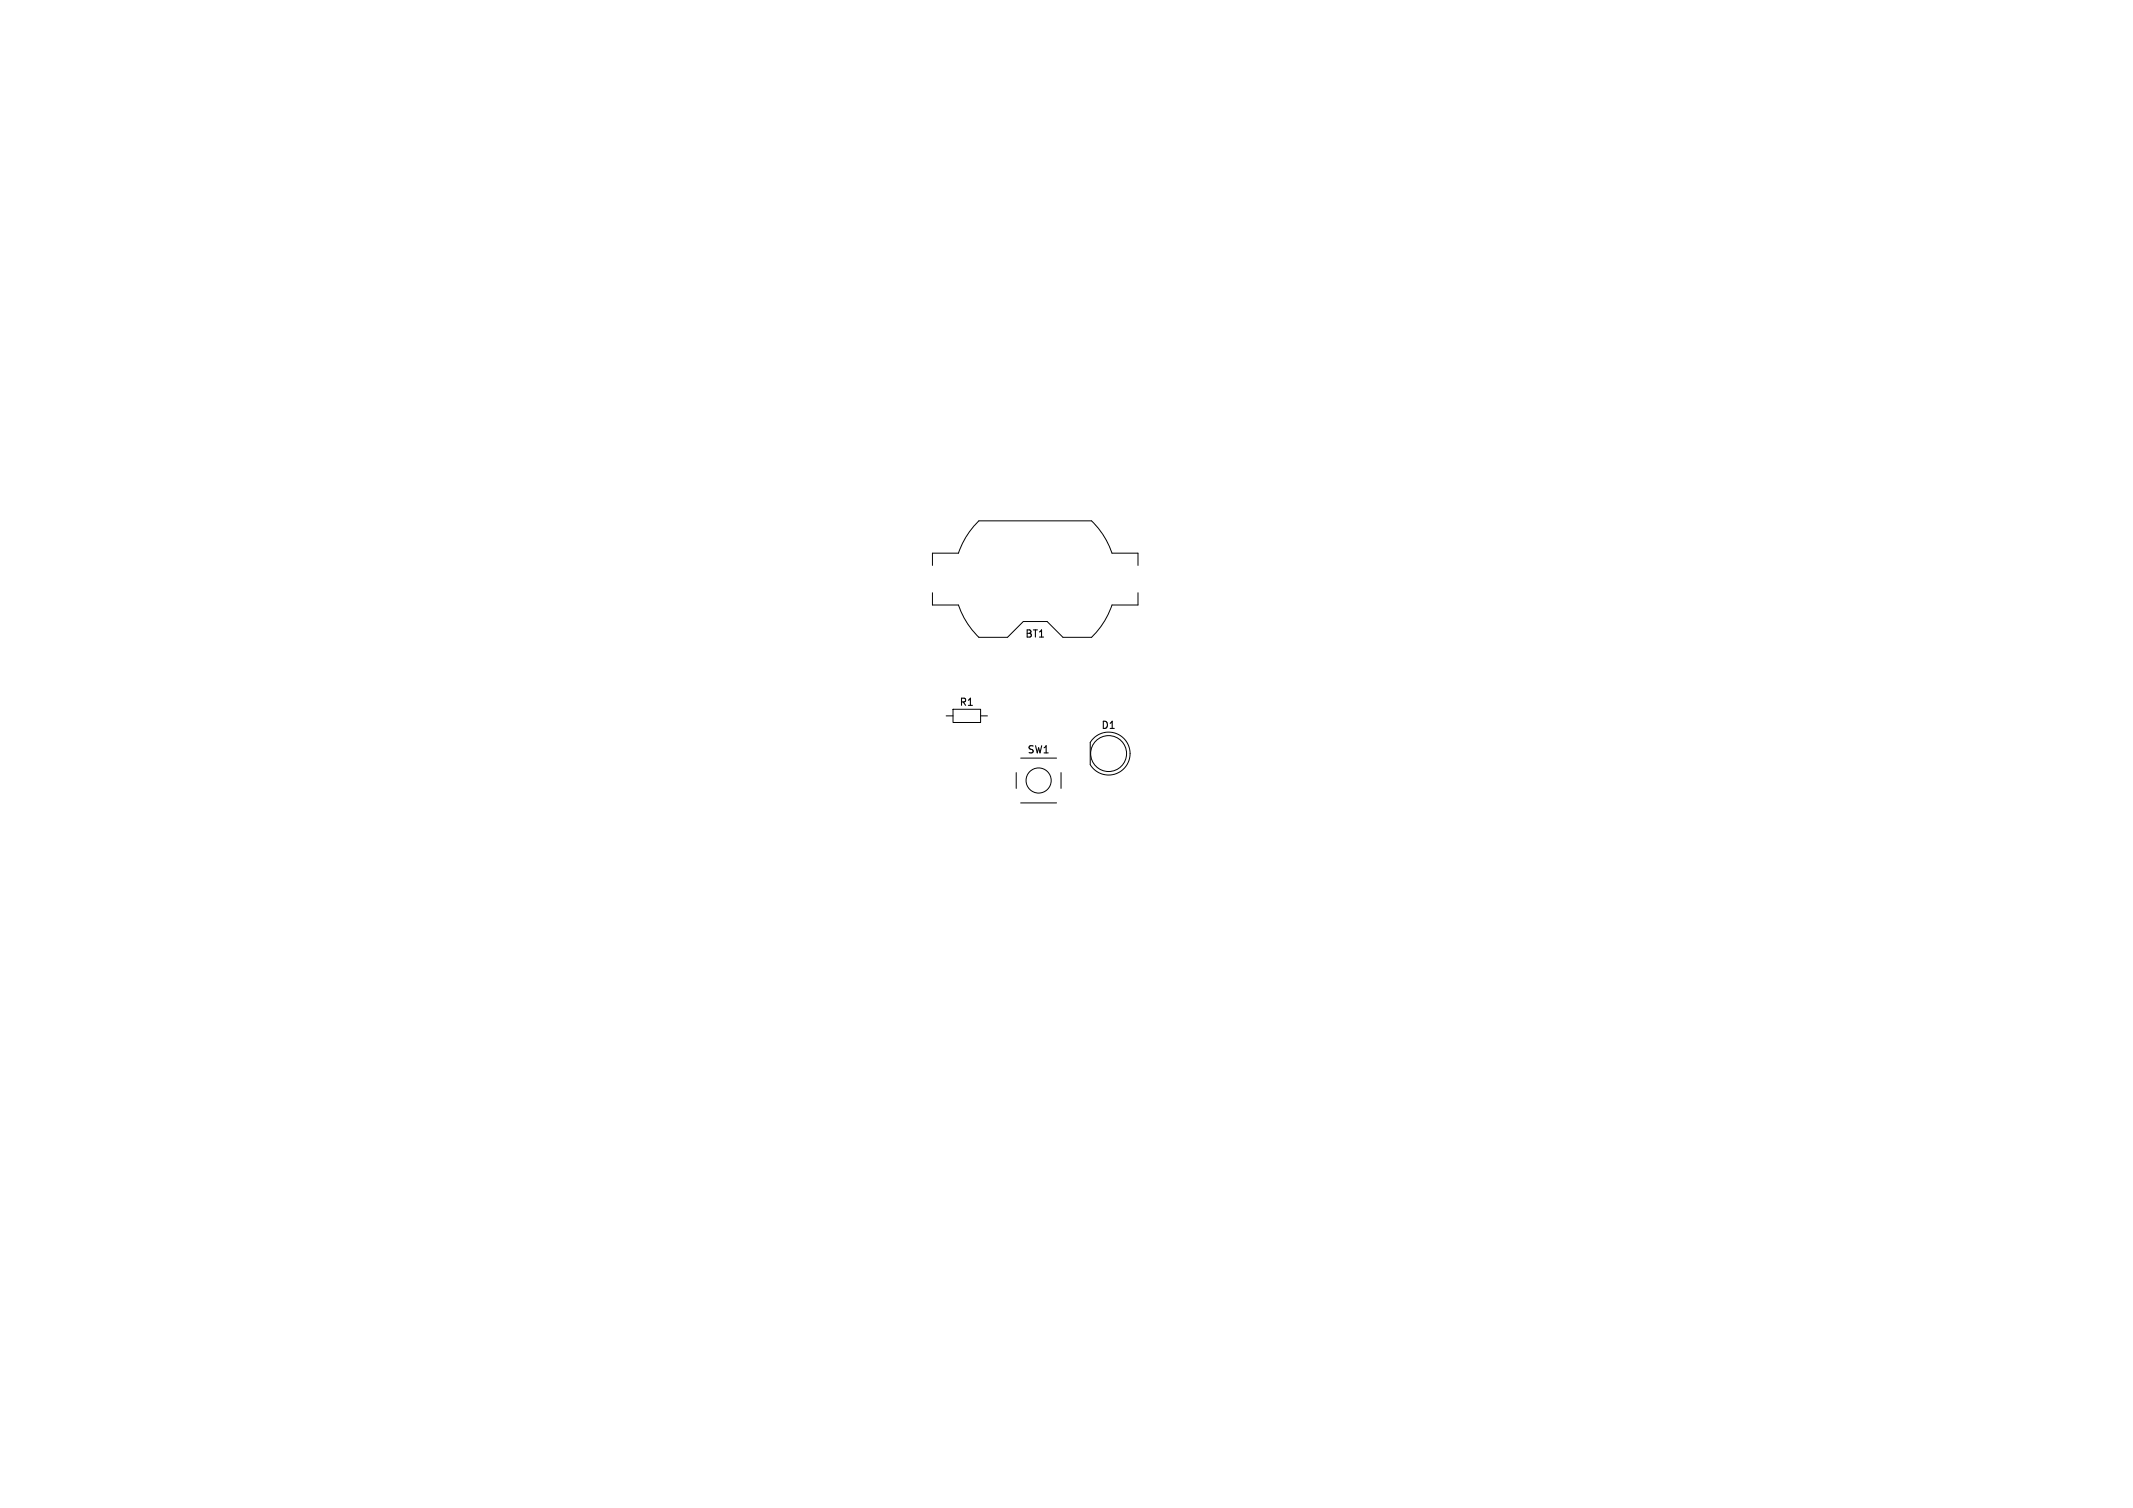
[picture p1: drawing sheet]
<svg xmlns="http://www.w3.org/2000/svg" width="297mm" height="210mm" viewBox="0 0 297 210" stroke-linecap="round" stroke-linejoin="round" font-family="sans-serif">
<defs><g id="words">
<g font-size="1.4">
<text x="142.7" y="89">BT1</text>
<text x="133.5" y="98.5">R1</text>
<text x="153.3" y="101.7">D1</text>
<text x="143" y="105.1">SW1</text>
</g>
</g></defs>
<g fill="none" stroke="#000" stroke-width=".14">
<path d="M129.8 78.7v-1.7h3.7a11.3 11.3 0 0 1 2.8-4.5h15.7a11.3 11.3 0 0 1 2.8 4.5h3.7v1.7M129.8 82.5v1.8h3.7a11.3 11.3 0 0 0 2.8 4.5h4l2.2-2.2h3.3l2.2 2.2h4a11.3 11.3 0 0 0 2.8-4.5h3.7v-1.8M131.7 99.7h1M132.7 98.8h3.8v1.8h-3.8zM136.5 99.7h1M141.5 107.6v2.2M142.1 105.6h5M142.1 111.8h5M147.7 107.6v2.2M152.3 102.8a2.99 2.99 0 0 1 4.3 .2 2.99 2.99 0 0 1-.5 4.4 2.99 2.99 0 0 1-4.3-.9v-3.1z"/>
<circle cx="144.6" cy="108.7" r="1.75"/>
<circle cx="154.4" cy="104.9" r="2.5"/>
</g>
<use href="#words"/>
</svg>
